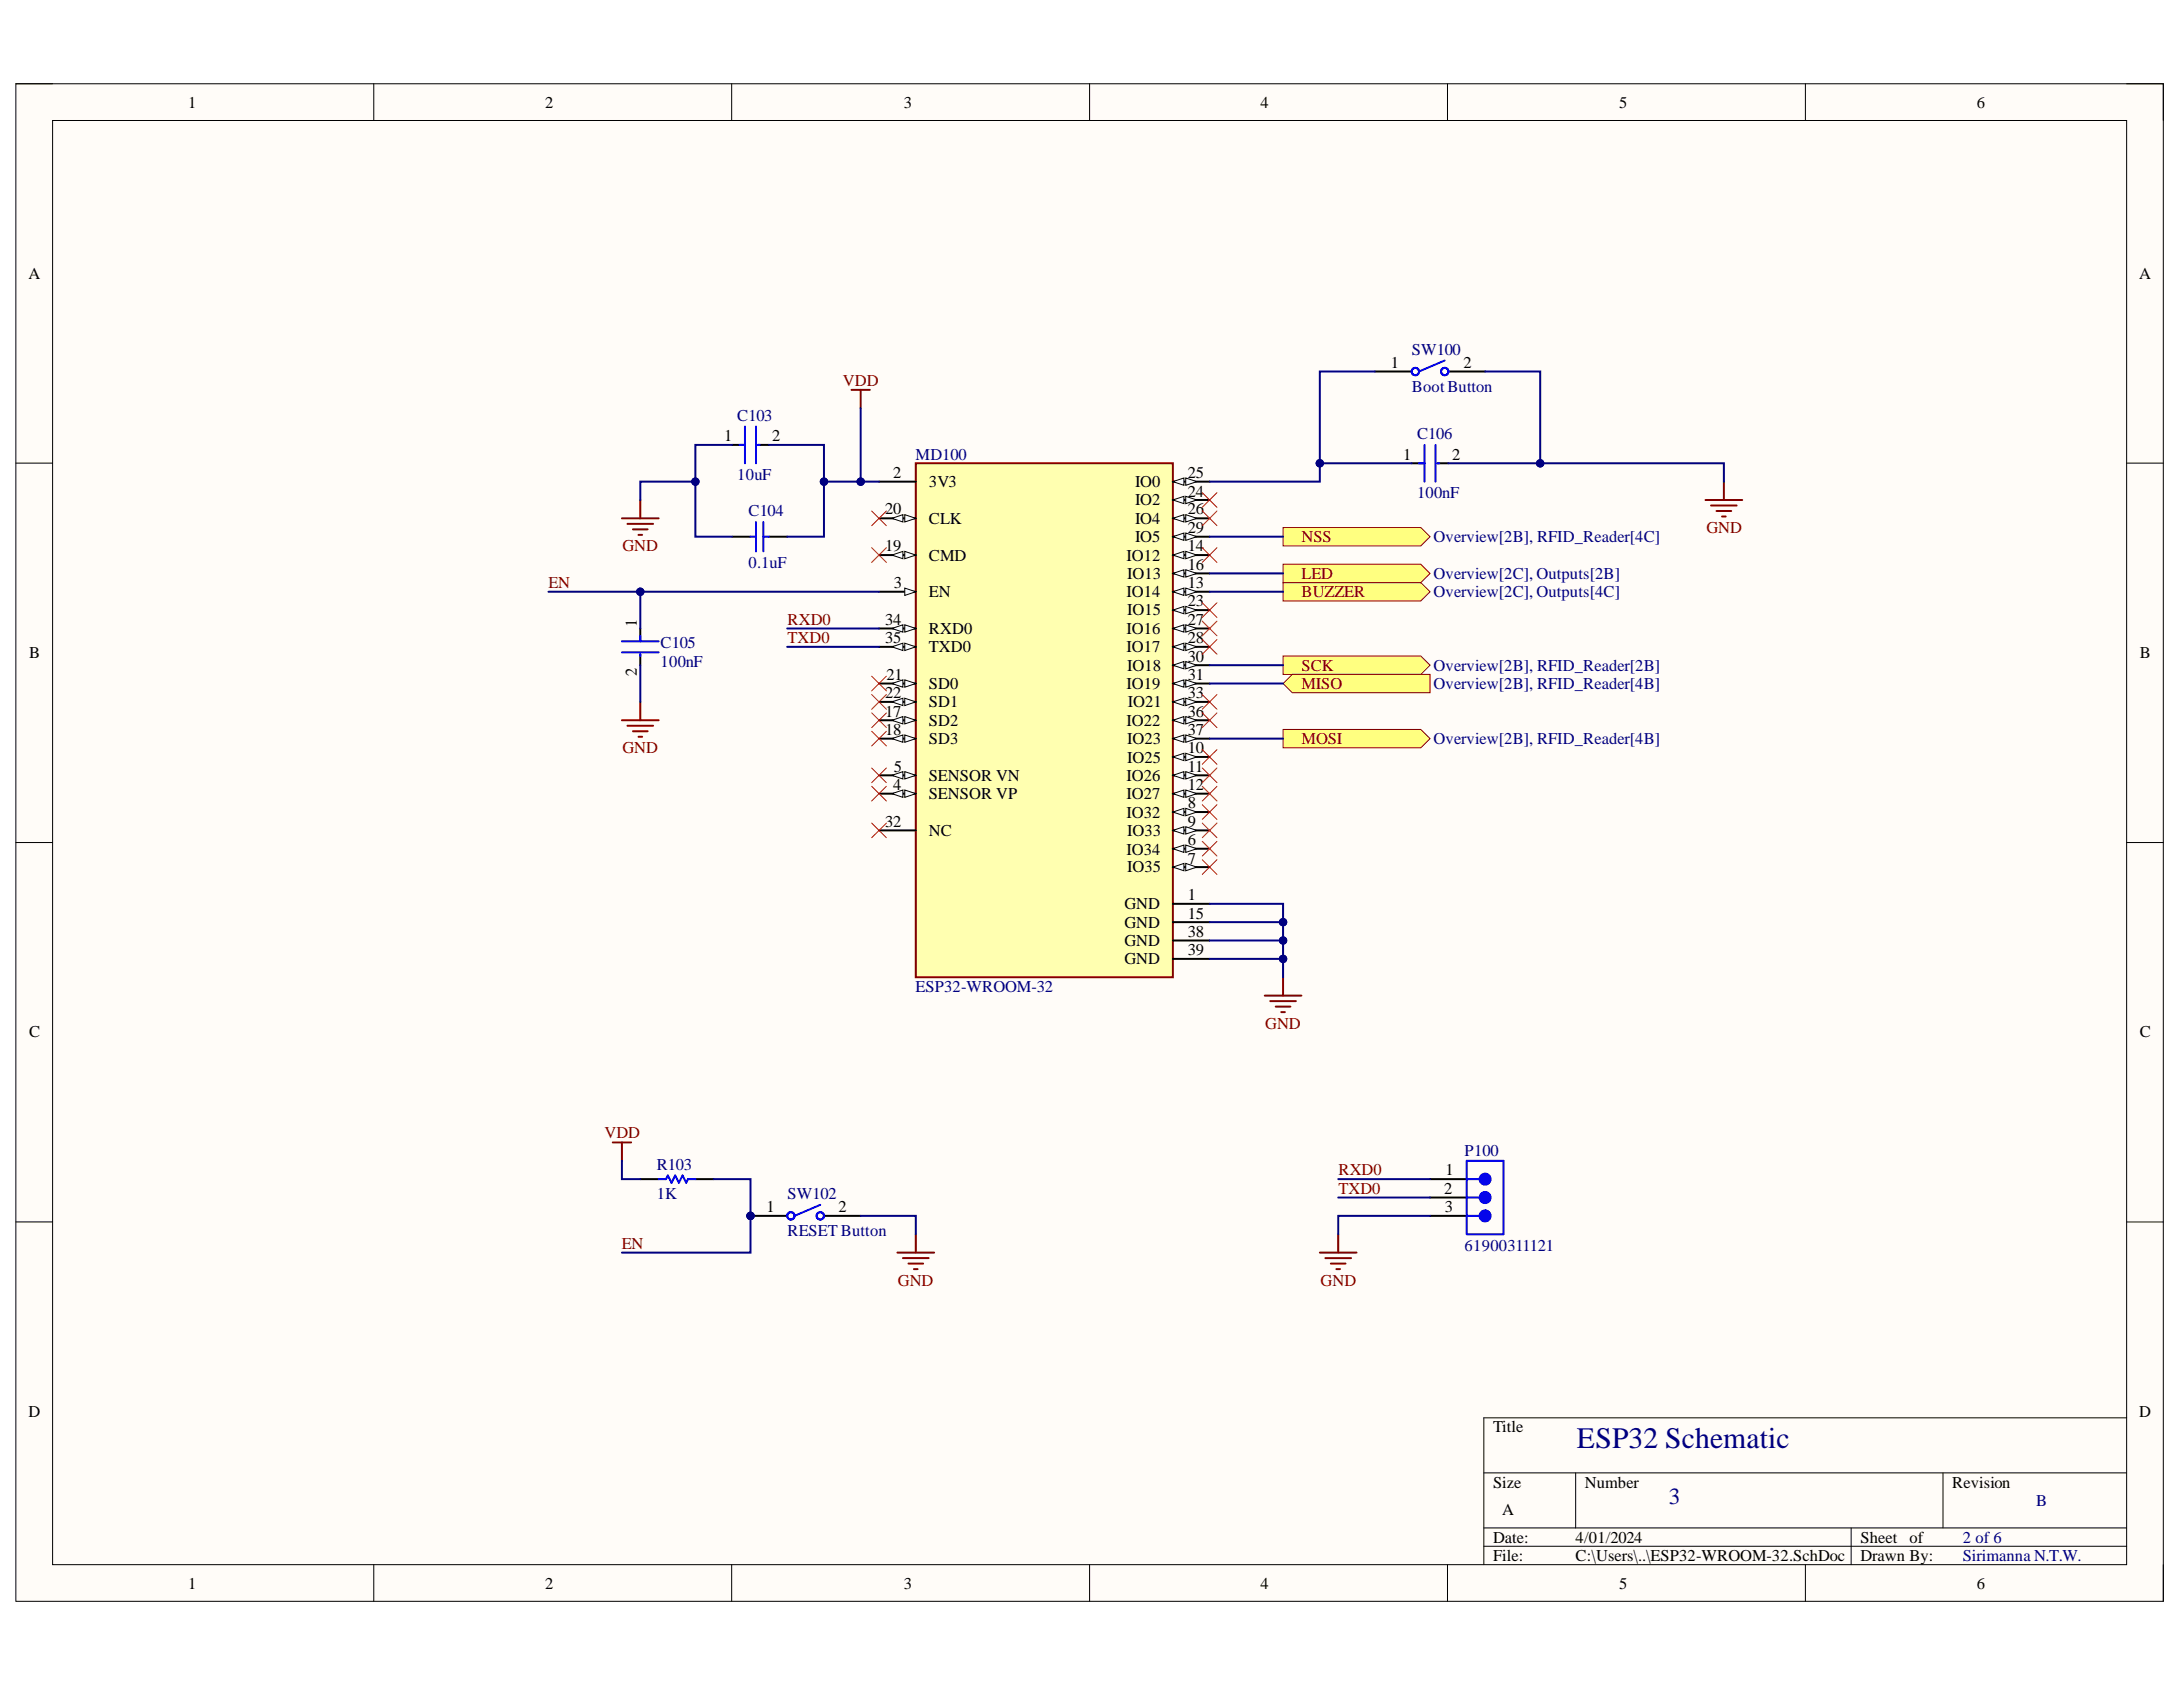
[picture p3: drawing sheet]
<svg xmlns="http://www.w3.org/2000/svg" width="279mm" height="216mm" viewBox="0 0 279 216" stroke-linecap="round" stroke-linejoin="round" font-family="sans-serif">
<defs><g id="words">
<text font-size="3.8" fill="#000080" x="201.8" y="185.3">ESP32 Schematic</text>
<text font-size="3" fill="#000080" x="213.6" y="192.5">3</text>
<g font-size="2.1">
<text x="24.1" y="13.8">1</text>
<text x="69.8" y="13.8">2</text>
<text x="115.7" y="13.8">3</text>
<text x="161.3" y="13.8">4</text>
<text x="207.2" y="13.8">5</text>
<text x="253" y="13.8">6</text>
<text x="3.6" y="35.7">A</text>
<text x="273.8" y="35.7">A</text>
<text x="178" y="47.1">1</text>
<text x="187.3" y="47.1">2</text>
<text x="92.7" y="56.5">1</text>
<text x="98.8" y="56.5">2</text>
<text x="179.6" y="58.8">1</text>
<text x="185.9" y="58.8">2</text>
<text x="113.3" y="65.8">20</text>
<text x="114.3" y="61.2">2</text>
<text x="118.9" y="62.4">3V3</text>
<text x="145.3" y="62.4">IO0</text>
<text x="145.3" y="64.7">IO2</text>
<text x="152" y="61.2">25</text>
<text x="152" y="63.6">24</text>
<text x="152" y="65.8">26</text>
<text x="113.3" y="70.6">19</text>
<text x="118.9" y="67">CLK</text>
<text x="118.9" y="71.8">CMD</text>
<text x="144.2" y="71.8">IO12</text>
<text x="145.3" y="67">IO4</text>
<text x="145.3" y="69.4">IO5</text>
<text x="152" y="68.2">29</text>
<text x="152" y="70.6">14</text>
<text x="114.4" y="75.3">3</text>
<text x="118.9" y="76.4">EN</text>
<text x="144.2" y="76.4">IO14</text>
<text x="144.3" y="74.1">IO13</text>
<text x="152" y="72.9">16</text>
<text x="152" y="75.3">13</text>
<text x="152" y="77.6">23</text>
<text x="81.5" y="80.2" transform="rotate(-90 81.5 80.2)">1</text>
<text x="113.3" y="80">34</text>
<text x="113.3" y="82.3">35</text>
<text x="118.9" y="81.1">RXD0</text>
<text x="118.9" y="83.5">TXD0</text>
<text x="144.2" y="81.1">IO16</text>
<text x="144.2" y="83.5">IO17</text>
<text x="144.3" y="78.8">IO15</text>
<text x="152" y="80">27</text>
<text x="152" y="82.3">28</text>
<text x="3.7" y="84.3">B</text>
<text x="81.5" y="86.5" transform="rotate(-90 81.5 86.5)">2</text>
<text x="113.3" y="89.3">22</text>
<text x="113.5" y="87">21</text>
<text x="118.9" y="88.1">SD0</text>
<text x="144.2" y="88.1">IO19</text>
<text x="144.3" y="85.9">IO18</text>
<text x="152" y="84.7">30</text>
<text x="152" y="87">31</text>
<text x="152" y="89.3">33</text>
<text x="273.9" y="84.3">B</text>
<text x="113.3" y="91.7">17</text>
<text x="113.3" y="94.1">18</text>
<text x="118.9" y="90.5">SD1</text>
<text x="118.9" y="92.9">SD2</text>
<text x="118.9" y="95.2">SD3</text>
<text x="144.2" y="92.9">IO22</text>
<text x="144.3" y="95.2">IO23</text>
<text x="144.3" y="90.5">IO21</text>
<text x="152" y="91.7">36</text>
<text x="152" y="94.1">37</text>
<text x="114.3" y="101.1">4</text>
<text x="114.4" y="98.8">5</text>
<text x="118.9" y="99.9">SENSOR VN</text>
<text x="144.2" y="99.9">IO26</text>
<text x="144.3" y="97.6">IO25</text>
<text x="152" y="96.4">10</text>
<text x="152" y="98.8">11</text>
<text x="152" y="101.1">12</text>
<text x="113.3" y="105.8">32</text>
<text x="118.9" y="102.3">SENSOR VP</text>
<text x="118.9" y="107">NC</text>
<text x="144.2" y="102.3">IO27</text>
<text x="144.2" y="104.6">IO32</text>
<text x="144.3" y="107">IO33</text>
<text x="152" y="103.4">8</text>
<text x="152" y="105.8">9</text>
<text x="144.2" y="109.4">IO34</text>
<text x="144.3" y="111.6">IO35</text>
<text x="152" y="108.2">6</text>
<text x="152" y="110.5">7</text>
<text x="143.9" y="116.4">GND</text>
<text x="143.9" y="118.7">GND</text>
<text x="152" y="115.2">1</text>
<text x="152" y="117.6">15</text>
<text x="152" y="119.9">38</text>
<text x="143.9" y="121.1">GND</text>
<text x="143.9" y="123.4">GND</text>
<text x="152" y="122.2">39</text>
<text x="3.7" y="132.8">C</text>
<text x="273.9" y="132.8">C</text>
<text x="98.1" y="155.2">1</text>
<text x="107.3" y="155.2">2</text>
<text x="184.8" y="152.8">2</text>
<text x="184.9" y="155.2">3</text>
<text x="185" y="150.4">1</text>
<text x="3.6" y="181.4">D</text>
<text x="191.1" y="183.3">Title</text>
<text x="273.8" y="181.4">D</text>
<text x="191.1" y="190.4">Size</text>
<text x="202.9" y="190.4">Number</text>
<text x="249.9" y="190.4">Revision</text>
<text x="191.1" y="197.4">Date:</text>
<text x="192.3" y="193.9">A</text>
<text x="201.7" y="197.4">4/01/2024</text>
<text x="238.1" y="197.4">Sheet</text>
<text x="244.4" y="197.4">of</text>
<text x="24.1" y="203.3">1</text>
<text x="69.8" y="203.3">2</text>
<text x="115.7" y="203.3">3</text>
<text x="161.3" y="203.3">4</text>
<text x="191.1" y="199.8">File:</text>
<text x="201.7" y="199.8">C:\Users\..\ESP32-WROOM-32.SchDoc</text>
<text x="207.2" y="203.3">5</text>
<text x="238.1" y="199.8">Drawn By:</text>
<text x="253" y="203.3">6</text>
</g>
<g font-size="2.1" fill="#000080">
<text x="180.7" y="45.4">SW100</text>
<text x="94.4" y="53.9">C103</text>
<text x="180.7" y="50.1">BootButton</text>
<text x="117.2" y="58.8">MD100</text>
<text x="181.4" y="56.2">C106</text>
<text x="94.4" y="61.4">10uF</text>
<text x="181.4" y="63.7">100nF</text>
<text x="95.8" y="66.1">C104</text>
<text x="183.5" y="69.4">Overview[2B], RFID_Reader[4C]</text>
<text x="95.8" y="72.7">0.1uF</text>
<text x="183.5" y="76.4">Overview[2C], Outputs[4C]</text>
<text x="183.5" y="74.1">Overview[2C], Outputs[2B]</text>
<text x="84.6" y="83">C105</text>
<text x="84.6" y="85.4">100nF</text>
<text x="183.5" y="85.9">Overview[2B], RFID_Reader[2B]</text>
<text x="183.5" y="88.1">Overview[2B], RFID_Reader[4B]</text>
<text x="183.5" y="95.2">Overview[2B], RFID_Reader[4B]</text>
<text x="117.2" y="126.9">ESP32-WROOM-32</text>
<text x="84" y="149.8">R103</text>
<text x="187.5" y="147.9">P100</text>
<text x="84" y="153.5">1K</text>
<text x="100.8" y="153.5">SW102</text>
<text x="100.8" y="158.2">RESET Button</text>
<text x="187.5" y="160.1">61900311121</text>
<text x="251.2" y="197.4">2 of 6</text>
<text x="260.6" y="192.7">B</text>
<text x="251.2" y="199.8">Sirimanna N.T.W.</text>
</g>
<g font-size="2.1" fill="#800000">
<text x="107.9" y="49.4">VDD</text>
<text x="79.7" y="70.6">GND</text>
<text x="166.6" y="69.4">NSS</text>
<text x="218.4" y="68.2">GND</text>
<text x="70.2" y="75.3">EN</text>
<text x="166.6" y="76.4">BUZZER</text>
<text x="166.6" y="74.1">LED</text>
<text x="100.8" y="80">RXD0</text>
<text x="100.8" y="82.3">TXD0</text>
<text x="166.6" y="85.9">SCK</text>
<text x="166.6" y="88.1">MISO</text>
<text x="166.6" y="95.2">MOSI</text>
<text x="79.7" y="96.4">GND</text>
<text x="161.9" y="131.7">GND</text>
<text x="77.4" y="145.7">VDD</text>
<text x="171.3" y="150.4">RXD0</text>
<text x="171.3" y="152.8">TXD0</text>
<text x="79.6" y="159.8">EN</text>
<text x="114.9" y="164.5">GND</text>
<text x="169" y="164.5">GND</text>
</g>
</g></defs>
<path d="M2 10.7h274.9v194.2h-274.9z" fill-rule="evenodd" fill="#fffcf8"/>
<path d="M2 10.7h274.9v194.2h-274.9z" fill="none" stroke="#000" stroke-width=".13"/>
<path d="M6.7 15.4h265.5v184.8h-265.5z" fill-rule="evenodd" fill="#fffcf8"/>
<g fill="none" stroke="#000" stroke-width=".13">
<path d="M2 10.7h4.7M6.7 15.4h265.5v184.8h-265.5zM47.8 10.7v4.7M93.6 10.7v4.7M139.5 10.7v4.7M185.3 10.7v4.7M231.1 10.7v4.7M272.2 10.7h4.7v4.7M2 59.3h4.7M272.2 59.3h4.7M2 107.8h4.7M272.2 107.8h4.7"/>
<path d="M2 156.4h4.7M272.2 156.4h4.7M189.9 188.5h82.3M189.9 195.5h82.3M189.9 197.9h82.3M201.7 188.5v7M236.9 195.5v4.7M248.7 188.5v7M272.2 181.5h-82.3v18.7M47.8 200.2v4.7M93.6 200.2v4.7M139.5 200.2v4.7"/>
<path d="M185.3 200.2v4.7M231.1 200.2v4.7M276.9 200.2v4.7"/>
</g>
<path d="M109 49.9h2.3M110.2 49.9v2.3M79.6 92.2h4.7M80.3 92.9h3.3M81 93.6h1.9M81.7 94.3h.5M82 89.8v2.4M78.4 146.2h2.4M79.6 146.2v2.4" fill="none" stroke="#800000" stroke-width=".25"/>
<path d="M117.2 59.3h32.9v65.8h-32.9z" fill-rule="evenodd" fill="#ffffb0"/>
<path d="M117.2 59.3h32.9v65.8h-32.9z" fill="none" stroke="#800000" stroke-width=".25"/>
<path d="M112.5 61.6h4.7M112.5 99.2h4.7" fill="none" stroke="#000" stroke-width=".25"/>
<path d="M115.8 98.8l1.4 .4-1.4 .5z" fill="#f8fcff"/>
<path d="M115.8 98.8l1.4 .4-1.4 .5z" fill="none" stroke="#000" stroke-width=".13"/>
<path d="M114.2 99.2l1.4-.4v.9z" fill="#f8fcff"/>
<path d="M114.2 99.2l1.4-.4v.9z" fill="none" stroke="#000" stroke-width=".13"/>
<path d="M112.5 101.6h4.7" fill="none" stroke="#000" stroke-width=".25"/>
<path d="M115.8 101.1l1.4 .5-1.4 .4z" fill="#f8fcff"/>
<path d="M115.8 101.1l1.4 .5-1.4 .4z" fill="none" stroke="#000" stroke-width=".13"/>
<path d="M114.2 101.6l1.4-.5v.9z" fill="#f8fcff"/>
<path d="M114.2 101.6l1.4-.5v.9z" fill="none" stroke="#000" stroke-width=".13"/>
<path d="M150.1 61.6h4.7" fill="none" stroke="#000" stroke-width=".25"/>
<path d="M150.1 61.6l1.4-.4v.9z" fill="#f8fcff"/>
<path d="M150.1 61.6l1.4-.4v.9z" fill="none" stroke="#000" stroke-width=".13"/>
<path d="M151.8 61.2l1.4 .4-1.4 .5z" fill="#f8fcff"/>
<path d="M151.8 61.2l1.4 .4-1.4 .5z" fill="none" stroke="#000" stroke-width=".13"/>
<path d="M150.1 64h4.7" fill="none" stroke="#000" stroke-width=".25"/>
<path d="M150.1 64l1.4-.5v1z" fill="#f8fcff"/>
<path d="M150.1 64l1.4-.5v1z" fill="none" stroke="#000" stroke-width=".13"/>
<path d="M151.8 63.5l1.4 .5-1.4 .5z" fill="#f8fcff"/>
<path d="M151.8 63.5l1.4 .5-1.4 .5z" fill="none" stroke="#000" stroke-width=".13"/>
<path d="M150.1 66.3h4.7" fill="none" stroke="#000" stroke-width=".25"/>
<path d="M150.1 66.3l1.4-.4v.9z" fill="#f8fcff"/>
<path d="M150.1 66.3l1.4-.4v.9z" fill="none" stroke="#000" stroke-width=".13"/>
<path d="M151.8 65.9l1.4 .4-1.4 .5z" fill="#f8fcff"/>
<path d="M151.8 65.9l1.4 .4-1.4 .5z" fill="none" stroke="#000" stroke-width=".13"/>
<path d="M150.1 68.7h4.7" fill="none" stroke="#000" stroke-width=".25"/>
<path d="M150.1 68.7l1.4-.5v1z" fill="#f8fcff"/>
<path d="M150.1 68.7l1.4-.5v1z" fill="none" stroke="#000" stroke-width=".13"/>
<path d="M151.8 68.2l1.4 .5-1.4 .5z" fill="#f8fcff"/>
<path d="M151.8 68.2l1.4 .5-1.4 .5z" fill="none" stroke="#000" stroke-width=".13"/>
<path d="M150.1 71h4.7" fill="none" stroke="#000" stroke-width=".25"/>
<path d="M150.1 71l1.4-.4v.9z" fill="#f8fcff"/>
<path d="M150.1 71l1.4-.4v.9z" fill="none" stroke="#000" stroke-width=".13"/>
<path d="M151.8 70.6l1.4 .4-1.4 .5z" fill="#f8fcff"/>
<path d="M151.8 70.6l1.4 .4-1.4 .5z" fill="none" stroke="#000" stroke-width=".13"/>
<path d="M150.1 73.4h4.7" fill="none" stroke="#000" stroke-width=".25"/>
<path d="M150.1 73.4l1.4-.5v1z" fill="#f8fcff"/>
<path d="M150.1 73.4l1.4-.5v1z" fill="none" stroke="#000" stroke-width=".13"/>
<path d="M151.8 72.9l1.4 .5-1.4 .5z" fill="#f8fcff"/>
<path d="M151.8 72.9l1.4 .5-1.4 .5z" fill="none" stroke="#000" stroke-width=".13"/>
<path d="M150.1 75.7h4.7" fill="none" stroke="#000" stroke-width=".25"/>
<path d="M150.1 75.7l1.4-.4v.9z" fill="#f8fcff"/>
<path d="M150.1 75.7l1.4-.4v.9z" fill="none" stroke="#000" stroke-width=".13"/>
<path d="M151.8 75.3l1.4 .4-1.4 .5z" fill="#f8fcff"/>
<path d="M151.8 75.3l1.4 .4-1.4 .5z" fill="none" stroke="#000" stroke-width=".13"/>
<path d="M150.1 78.1h4.7" fill="none" stroke="#000" stroke-width=".25"/>
<path d="M150.1 78.1l1.4-.5v1z" fill="#f8fcff"/>
<path d="M150.1 78.1l1.4-.5v1z" fill="none" stroke="#000" stroke-width=".13"/>
<path d="M151.8 77.6l1.4 .5-1.4 .5z" fill="#f8fcff"/>
<path d="M151.8 77.6l1.4 .5-1.4 .5z" fill="none" stroke="#000" stroke-width=".13"/>
<path d="M150.1 80.4h4.7" fill="none" stroke="#000" stroke-width=".25"/>
<path d="M150.1 80.4l1.4-.4v.9z" fill="#f8fcff"/>
<path d="M150.1 80.4l1.4-.4v.9z" fill="none" stroke="#000" stroke-width=".13"/>
<path d="M151.8 80l1.4 .4-1.4 .5z" fill="#f8fcff"/>
<path d="M151.8 80l1.4 .4-1.4 .5z" fill="none" stroke="#000" stroke-width=".13"/>
<path d="M150.1 82.8h4.7" fill="none" stroke="#000" stroke-width=".25"/>
<path d="M150.1 82.8l1.4-.5v1z" fill="#f8fcff"/>
<path d="M150.1 82.8l1.4-.5v1z" fill="none" stroke="#000" stroke-width=".13"/>
<path d="M151.8 82.3l1.4 .5-1.4 .5z" fill="#f8fcff"/>
<path d="M151.8 82.3l1.4 .5-1.4 .5z" fill="none" stroke="#000" stroke-width=".13"/>
<path d="M150.1 85.1h4.7" fill="none" stroke="#000" stroke-width=".25"/>
<path d="M150.1 85.1l1.4-.4v.9z" fill="#f8fcff"/>
<path d="M150.1 85.1l1.4-.4v.9z" fill="none" stroke="#000" stroke-width=".13"/>
<path d="M151.8 84.7l1.4 .4-1.4 .5z" fill="#f8fcff"/>
<path d="M151.8 84.7l1.4 .4-1.4 .5z" fill="none" stroke="#000" stroke-width=".13"/>
<path d="M150.1 87.5h4.7" fill="none" stroke="#000" stroke-width=".25"/>
<path d="M150.1 87.5l1.4-.5v.9z" fill="#f8fcff"/>
<path d="M150.1 87.5l1.4-.5v.9z" fill="none" stroke="#000" stroke-width=".13"/>
<path d="M151.8 87l1.4 .5-1.4 .4z" fill="#f8fcff"/>
<path d="M151.8 87l1.4 .5-1.4 .4z" fill="none" stroke="#000" stroke-width=".13"/>
<path d="M150.1 89.8h4.7" fill="none" stroke="#000" stroke-width=".25"/>
<path d="M150.1 89.8l1.4-.4v.9z" fill="#f8fcff"/>
<path d="M150.1 89.8l1.4-.4v.9z" fill="none" stroke="#000" stroke-width=".13"/>
<path d="M151.8 89.4l1.4 .4-1.4 .5z" fill="#f8fcff"/>
<path d="M151.8 89.4l1.4 .4-1.4 .5z" fill="none" stroke="#000" stroke-width=".13"/>
<path d="M150.1 92.2h4.7" fill="none" stroke="#000" stroke-width=".25"/>
<path d="M150.1 92.2l1.4-.5v.9z" fill="#f8fcff"/>
<path d="M150.1 92.2l1.4-.5v.9z" fill="none" stroke="#000" stroke-width=".13"/>
<path d="M151.8 91.7l1.4 .5-1.4 .4z" fill="#f8fcff"/>
<path d="M151.8 91.7l1.4 .5-1.4 .4z" fill="none" stroke="#000" stroke-width=".13"/>
<path d="M150.1 94.5h4.7" fill="none" stroke="#000" stroke-width=".25"/>
<path d="M150.1 94.5l1.4-.4v.9z" fill="#f8fcff"/>
<path d="M150.1 94.5l1.4-.4v.9z" fill="none" stroke="#000" stroke-width=".13"/>
<path d="M151.8 94.1l1.4 .4-1.4 .5z" fill="#f8fcff"/>
<path d="M151.8 94.1l1.4 .4-1.4 .5z" fill="none" stroke="#000" stroke-width=".13"/>
<path d="M150.1 96.9h4.7" fill="none" stroke="#000" stroke-width=".25"/>
<path d="M150.1 96.9l1.4-.5v.9z" fill="#f8fcff"/>
<path d="M150.1 96.9l1.4-.5v.9z" fill="none" stroke="#000" stroke-width=".13"/>
<path d="M151.8 96.4l1.4 .5-1.4 .4z" fill="#f8fcff"/>
<path d="M151.8 96.4l1.4 .5-1.4 .4z" fill="none" stroke="#000" stroke-width=".13"/>
<path d="M150.1 99.2h4.7" fill="none" stroke="#000" stroke-width=".25"/>
<path d="M150.1 99.2l1.4-.4v.9z" fill="#f8fcff"/>
<path d="M150.1 99.2l1.4-.4v.9z" fill="none" stroke="#000" stroke-width=".13"/>
<path d="M151.8 98.8l1.4 .4-1.4 .5z" fill="#f8fcff"/>
<path d="M151.8 98.8l1.4 .4-1.4 .5z" fill="none" stroke="#000" stroke-width=".13"/>
<path d="M150.1 101.6h4.7" fill="none" stroke="#000" stroke-width=".25"/>
<path d="M150.1 101.6l1.4-.5v.9z" fill="#f8fcff"/>
<path d="M150.1 101.6l1.4-.5v.9z" fill="none" stroke="#000" stroke-width=".13"/>
<path d="M151.8 101.1l1.4 .5-1.4 .4z" fill="#f8fcff"/>
<path d="M151.8 101.1l1.4 .5-1.4 .4z" fill="none" stroke="#000" stroke-width=".13"/>
<path d="M150.1 103.9h4.7" fill="none" stroke="#000" stroke-width=".25"/>
<path d="M150.1 103.9l1.4-.4v.9z" fill="#f8fcff"/>
<path d="M150.1 103.9l1.4-.4v.9z" fill="none" stroke="#000" stroke-width=".13"/>
<path d="M151.8 103.5l1.4 .4-1.4 .5z" fill="#f8fcff"/>
<path d="M151.8 103.5l1.4 .4-1.4 .5z" fill="none" stroke="#000" stroke-width=".13"/>
<path d="M150.1 106.3h4.7" fill="none" stroke="#000" stroke-width=".25"/>
<path d="M150.1 106.3l1.4-.5v.9z" fill="#f8fcff"/>
<path d="M150.1 106.3l1.4-.5v.9z" fill="none" stroke="#000" stroke-width=".13"/>
<path d="M151.8 105.8l1.4 .5-1.4 .4z" fill="#f8fcff"/>
<path d="M151.8 105.8l1.4 .5-1.4 .4z" fill="none" stroke="#000" stroke-width=".13"/>
<path d="M150.1 108.6h4.7" fill="none" stroke="#000" stroke-width=".25"/>
<path d="M150.1 108.6l1.4-.5v1z" fill="#f8fcff"/>
<path d="M150.1 108.6l1.4-.5v1z" fill="none" stroke="#000" stroke-width=".13"/>
<path d="M151.8 108.1l1.4 .5-1.4 .5z" fill="#f8fcff"/>
<path d="M151.8 108.1l1.4 .5-1.4 .5z" fill="none" stroke="#000" stroke-width=".13"/>
<path d="M150.1 111h4.7" fill="none" stroke="#000" stroke-width=".25"/>
<path d="M150.1 111l1.4-.5v.9z" fill="#f8fcff"/>
<path d="M150.1 111l1.4-.5v.9z" fill="none" stroke="#000" stroke-width=".13"/>
<path d="M151.8 110.5l1.4 .5-1.4 .4z" fill="#f8fcff"/>
<path d="M151.8 110.5l1.4 .5-1.4 .4z" fill="none" stroke="#000" stroke-width=".13"/>
<path d="M112.5 66.3h4.7" fill="none" stroke="#000" stroke-width=".25"/>
<path d="M115.8 65.9l1.4 .4-1.4 .5z" fill="#f8fcff"/>
<path d="M115.8 65.9l1.4 .4-1.4 .5z" fill="none" stroke="#000" stroke-width=".13"/>
<path d="M114.2 66.3l1.4-.4v.9z" fill="#f8fcff"/>
<path d="M114.2 66.3l1.4-.4v.9z" fill="none" stroke="#000" stroke-width=".13"/>
<path d="M112.5 71h4.7" fill="none" stroke="#000" stroke-width=".25"/>
<path d="M115.8 70.6l1.4 .4-1.4 .5z" fill="#f8fcff"/>
<path d="M115.8 70.6l1.4 .4-1.4 .5z" fill="none" stroke="#000" stroke-width=".13"/>
<path d="M114.2 71l1.4-.4v.9z" fill="#f8fcff"/>
<path d="M114.2 71l1.4-.4v.9z" fill="none" stroke="#000" stroke-width=".13"/>
<path d="M112.5 75.7h4.7" fill="none" stroke="#000" stroke-width=".25"/>
<path d="M115.8 75.3l1.4 .4-1.4 .5z" fill="#f8fcff"/>
<path d="M115.8 75.3l1.4 .4-1.4 .5z" fill="none" stroke="#000" stroke-width=".13"/>
<path d="M112.5 80.4h4.7M112.5 106.3h4.7" fill="none" stroke="#000" stroke-width=".25"/>
<path d="M115.8 80l1.4 .4-1.4 .5z" fill="#f8fcff"/>
<path d="M115.8 80l1.4 .4-1.4 .5z" fill="none" stroke="#000" stroke-width=".13"/>
<path d="M114.2 80.4l1.4-.4v.9z" fill="#f8fcff"/>
<path d="M114.2 80.4l1.4-.4v.9z" fill="none" stroke="#000" stroke-width=".13"/>
<path d="M112.5 82.8h4.7" fill="none" stroke="#000" stroke-width=".25"/>
<path d="M115.8 82.3l1.4 .5-1.4 .5z" fill="#f8fcff"/>
<path d="M115.8 82.3l1.4 .5-1.4 .5z" fill="none" stroke="#000" stroke-width=".13"/>
<path d="M114.2 82.8l1.4-.5v1z" fill="#f8fcff"/>
<path d="M114.2 82.8l1.4-.5v1z" fill="none" stroke="#000" stroke-width=".13"/>
<path d="M112.5 87.5h4.7" fill="none" stroke="#000" stroke-width=".25"/>
<path d="M115.8 87l1.4 .5-1.4 .4z" fill="#f8fcff"/>
<path d="M115.8 87l1.4 .5-1.4 .4z" fill="none" stroke="#000" stroke-width=".13"/>
<path d="M114.2 87.5l1.4-.5v.9z" fill="#f8fcff"/>
<path d="M114.2 87.5l1.4-.5v.9z" fill="none" stroke="#000" stroke-width=".13"/>
<path d="M112.5 89.8h4.7" fill="none" stroke="#000" stroke-width=".25"/>
<path d="M115.8 89.4l1.4 .4-1.4 .5z" fill="#f8fcff"/>
<path d="M115.8 89.4l1.4 .4-1.4 .5z" fill="none" stroke="#000" stroke-width=".13"/>
<path d="M114.2 89.8l1.4-.4v.9z" fill="#f8fcff"/>
<path d="M114.2 89.8l1.4-.4v.9z" fill="none" stroke="#000" stroke-width=".13"/>
<path d="M112.5 92.2h4.7" fill="none" stroke="#000" stroke-width=".25"/>
<path d="M115.8 91.7l1.4 .5-1.4 .4z" fill="#f8fcff"/>
<path d="M115.8 91.7l1.4 .5-1.4 .4z" fill="none" stroke="#000" stroke-width=".13"/>
<path d="M114.2 92.2l1.4-.5v.9z" fill="#f8fcff"/>
<path d="M114.2 92.2l1.4-.5v.9z" fill="none" stroke="#000" stroke-width=".13"/>
<path d="M112.5 94.5h4.7" fill="none" stroke="#000" stroke-width=".25"/>
<path d="M115.8 94.1l1.4 .4-1.4 .5z" fill="#f8fcff"/>
<path d="M115.8 94.1l1.4 .4-1.4 .5z" fill="none" stroke="#000" stroke-width=".13"/>
<path d="M114.2 94.5l1.4-.4v.9z" fill="#f8fcff"/>
<path d="M114.2 94.5l1.4-.4v.9z" fill="none" stroke="#000" stroke-width=".13"/>
<path d="M82 80.4v1.7M82 83.7v1.4M150.1 115.7h4.7M150.1 118h4.7M150.1 120.4h4.7M150.1 122.7h4.7" fill="none" stroke="#000" stroke-width=".25"/>
<path d="M161.9 127.4h4.7M162.6 128.1h3.3M163.3 128.8h1.9M164 129.5h.5M164.2 125.1v2.3" fill="none" stroke="#800000" stroke-width=".25"/>
<path d="M79.6 82.1h4.7M79.6 83.5h4.7M82 81.4v.7M82 83.7v.3" fill="none" stroke="#00f" stroke-width=".25"/>
<circle cx="96.1" cy="155.6" r=".47" fill="#000080"/>
<circle cx="96.1" cy="155.6" r=".47" fill="none" stroke="#000080" stroke-width=".13"/>
<path d="M105 154.2l-3.3 1.4" fill="none" stroke="#00f" stroke-width=".25"/>
<path d="M96.1 155.6h4.7" fill="none" stroke="#000" stroke-width=".25"/>
<circle cx="96.1" cy="155.6" r=".47" fill="#000080"/>
<circle cx="96.1" cy="155.6" r=".47" fill="none" stroke="#000080" stroke-width=".13"/>
<path d="M176 47.5h4.7M180.7 59.3h1.6M184 59.3h1.4M185.4 47.5h4.7M105.5 155.6h4.7M183 153.3h4.7M183 150.9h4.7" fill="none" stroke="#000" stroke-width=".25"/>
<g fill="none" stroke="#00f" stroke-width=".25">
<path d="M181.6 59.3h.7M182.3 56.9v4.7M183.7 56.9v4.7M184 59.3h.2M184.9 46.1l-3.3 1.4M187.7 153.3h1.7"/>
<circle cx="181.1" cy="47.5" r=".47"/>
<circle cx="184.9" cy="47.5" r=".47"/>
<circle cx="101.2" cy="155.6" r=".47"/>
<circle cx="105" cy="155.6" r=".47"/>
</g>
<path d="M117.2 158v2.3M114.9 160.3h4.7M115.6 161h3.3M116.3 161.7h1.9M117 162.4h.4" fill="none" stroke="#800000" stroke-width=".25"/>
<circle cx="190.1" cy="153.3" r=".71" fill="#00f"/>
<g fill="none" stroke="#00f" stroke-width=".25">
<path d="M187.7 150.9h1.7M187.7 155.6h1.7"/>
<circle cx="190.1" cy="153.3" r=".71"/>
</g>
<path d="M183 155.6h4.7" fill="none" stroke="#000" stroke-width=".25"/>
<circle cx="190.1" cy="155.6" r=".7" fill="#00f"/>
<g fill="none" stroke="#00f" stroke-width=".25">
<path d="M187.7 148.6h4.7v9.4h-4.7z"/>
<circle cx="190.1" cy="155.6" r=".7"/>
</g>
<circle cx="190.1" cy="150.9" r=".7" fill="#00f"/>
<circle cx="190.1" cy="150.9" r=".7" fill="none" stroke="#00f" stroke-width=".25"/>
<path d="M171.3 158v2.3M168.9 160.3h4.7M169.6 161h3.3M170.3 161.7h1.9M171 162.4h.5" fill="none" stroke="#800000" stroke-width=".25"/>
<path d="M164.2 84h17.6l1.2 1.1-1.2 1.2h-17.6z" fill-rule="evenodd" fill="#ffff80"/>
<path d="M164.2 84h17.6l1.2 1.1-1.2 1.2h-17.6z" fill="none" stroke="#800000" stroke-width=".13"/>
<path d="M164.2 87.5l1.2-1.2h17.6v2.4h-17.6z" fill-rule="evenodd" fill="#ffff80"/>
<path d="M164.2 87.5l1.2-1.2h17.6v2.4h-17.6z" fill="none" stroke="#800000" stroke-width=".13"/>
<path d="M164.2 93.4h17.6l1.2 1.1-1.2 1.2h-17.6z" fill-rule="evenodd" fill="#ffff80"/>
<path d="M164.2 93.4h17.6l1.2 1.1-1.2 1.2h-17.6z" fill="none" stroke="#800000" stroke-width=".13"/>
<path d="M164.2 67.5h17.6l1.2 1.2-1.2 1.2h-17.6z" fill-rule="evenodd" fill="#ffff80"/>
<path d="M164.2 67.5h17.6l1.2 1.2-1.2 1.2h-17.6z" fill="none" stroke="#800000" stroke-width=".13"/>
<path d="M93.7 56.9h1.6M97 56.9h1.4M93.7 68.7h2.4M98.4 68.7h2.4M82 150.9h2.3M89 150.9h2.4" fill="none" stroke="#000" stroke-width=".25"/>
<path d="M94.6 56.9h.7M95.3 54.6v4.7M96.8 54.6v4.7M97 56.9h.2M96.1 68.7h.7M96.8 66.8v3.8M97.7 66.8v3.8M97.7 68.7h.7M84.3 150.9h.9l.3-.5 .4 1 .5-1 .5 1 .5-1 .4 1 .3-.5h.9" fill="none" stroke="#00f" stroke-width=".25"/>
<path d="M79.6 66.3h4.7M80.3 67h3.3M81 67.7h1.9M81.7 68.5h.5M82 64v2.3" fill="none" stroke="#800000" stroke-width=".25"/>
<g fill="none" stroke="#f00" stroke-width=".13">
<path d="M111.6 65.4l1.8 1.9M111.6 70.1l1.8 1.9M113.4 65.4l-1.8 1.9M113.4 70.1l-1.8 1.9M153.9 79.5l1.9 1.9M153.9 77.1l1.9 1.9M153.9 70.1l1.9 1.9M153.9 65.4l1.9 1.9M153.9 63.1l1.9 1.8M155.8 79.5l-1.9 1.9M155.8 77.1l-1.9 1.9M155.8 70.1l-1.9 1.9"/>
<path d="M155.8 65.4l-1.9 1.9M155.8 63.1l-1.9 1.8M111.6 86.5l1.8 1.9M111.6 88.9l1.8 1.9M111.6 91.2l1.8 1.9M111.6 93.6l1.8 1.9M111.6 98.3l1.8 1.9M113.4 86.5l-1.8 1.9M113.4 88.9l-1.8 1.9M113.4 91.2l-1.8 1.9M113.4 93.6l-1.8 1.9M113.4 98.3l-1.8 1.9"/>
<path d="M153.9 98.3l1.9 1.9M153.9 95.9l1.9 1.9M153.9 91.2l1.9 1.9M153.9 88.9l1.9 1.9M153.9 81.8l1.9 1.9M155.8 98.3l-1.9 1.9M155.8 95.9l-1.9 1.9M155.8 91.2l-1.9 1.9M155.8 88.9l-1.9 1.9M155.8 81.8l-1.9 1.9M111.6 105.3l1.8 1.9M111.6 100.6l1.8 1.9"/>
<path d="M113.4 105.3l-1.8 1.9M113.4 100.6l-1.8 1.9M153.9 110l1.9 1.9M153.9 107.7l1.9 1.9M153.9 105.3l1.9 1.9M153.9 103l1.9 1.9M153.9 100.6l1.9 1.9M155.8 110l-1.9 1.9M155.8 107.7l-1.9 1.9M155.8 105.3l-1.9 1.9M155.8 103l-1.9 1.9M155.8 100.6l-1.9 1.9"/>
</g>
<path d="M164.2 74.6h17.6l1.2 1.1-1.2 1.2h-17.6z" fill-rule="evenodd" fill="#ffff80"/>
<path d="M164.2 74.6h17.6l1.2 1.1-1.2 1.2h-17.6z" fill="none" stroke="#800000" stroke-width=".13"/>
<path d="M110.2 52.2v9.4h2.3M82 85.1v4.7" fill="none" stroke="#000080" stroke-width=".25"/>
<circle cx="110.2" cy="61.6" r=".47" fill="#000080"/>
<circle cx="110.2" cy="61.6" r=".47" fill="none" stroke="#000080" stroke-width=".13"/>
<path d="M70.2 75.7h11.8v4.7" fill="none" stroke="#000080" stroke-width=".25"/>
<circle cx="82" cy="75.7" r=".47" fill="#000080"/>
<circle cx="82" cy="75.7" r=".47" fill="none" stroke="#000080" stroke-width=".13"/>
<path d="M154.8 118h9.4" fill="none" stroke="#000080" stroke-width=".25"/>
<circle cx="164.2" cy="118" r=".47" fill="#000080"/>
<circle cx="164.2" cy="118" r=".47" fill="none" stroke="#000080" stroke-width=".13"/>
<path d="M154.8 120.4h9.4" fill="none" stroke="#000080" stroke-width=".25"/>
<circle cx="164.2" cy="120.4" r=".47" fill="#000080"/>
<circle cx="164.2" cy="120.4" r=".47" fill="none" stroke="#000080" stroke-width=".13"/>
<path d="M154.8 122.7h9.4" fill="none" stroke="#000080" stroke-width=".25"/>
<circle cx="164.2" cy="122.7" r=".47" fill="#000080"/>
<circle cx="164.2" cy="122.7" r=".47" fill="none" stroke="#000080" stroke-width=".13"/>
<path d="M82 75.7h30.5" fill="none" stroke="#000080" stroke-width=".25"/>
<circle cx="82" cy="75.7" r=".47" fill="#000080"/>
<circle cx="82" cy="75.7" r=".47" fill="none" stroke="#000080" stroke-width=".13"/>
<path d="M190.1 47.5h7v11.8h-11.7M110.2 155.6h7v2.4" fill="none" stroke="#000080" stroke-width=".25"/>
<circle cx="197.1" cy="59.3" r=".47" fill="#000080"/>
<circle cx="197.1" cy="59.3" r=".47" fill="none" stroke="#000080" stroke-width=".13"/>
<path d="M100.8 80.4h11.7M100.8 82.8h11.7M79.6 148.6v2.3h2.4M91.4 150.9h4.7v9.4h-16.5M171.3 150.9h11.7M171.3 153.3h11.7M183 155.6h-11.7v2.4" fill="none" stroke="#000080" stroke-width=".25"/>
<circle cx="96.1" cy="155.6" r=".47" fill="#000080"/>
<circle cx="96.1" cy="155.6" r=".47" fill="none" stroke="#000080" stroke-width=".13"/>
<path d="M98.4 56.9h7.1v4.7h4.7" fill="none" stroke="#000080" stroke-width=".25"/>
<circle cx="110.2" cy="61.6" r=".47" fill="#000080"/>
<circle cx="110.2" cy="61.6" r=".47" fill="none" stroke="#000080" stroke-width=".13"/>
<circle cx="105.5" cy="61.6" r=".47" fill="#000080"/>
<circle cx="105.5" cy="61.6" r=".47" fill="none" stroke="#000080" stroke-width=".13"/>
<path d="M105.5 61.6v7.1h-4.7" fill="none" stroke="#000080" stroke-width=".25"/>
<circle cx="105.5" cy="61.6" r=".47" fill="#000080"/>
<circle cx="105.5" cy="61.6" r=".47" fill="none" stroke="#000080" stroke-width=".13"/>
<path d="M89 61.6h-7v2.4" fill="none" stroke="#000080" stroke-width=".25"/>
<circle cx="89" cy="61.6" r=".47" fill="#000080"/>
<circle cx="89" cy="61.6" r=".47" fill="none" stroke="#000080" stroke-width=".13"/>
<path d="M168.9 59.3v2.3h-14.1M154.8 94.5h9.4M154.8 87.5h9.4" fill="none" stroke="#000080" stroke-width=".25"/>
<circle cx="168.9" cy="59.3" r=".47" fill="#000080"/>
<circle cx="168.9" cy="59.3" r=".47" fill="none" stroke="#000080" stroke-width=".13"/>
<path d="M176 47.5h-7.1v11.8h11.8" fill="none" stroke="#000080" stroke-width=".25"/>
<circle cx="168.9" cy="59.3" r=".47" fill="#000080"/>
<circle cx="168.9" cy="59.3" r=".47" fill="none" stroke="#000080" stroke-width=".13"/>
<path d="M93.7 56.9h-4.7v11.8h4.7M154.8 68.7h9.4M154.8 85.1h9.4" fill="none" stroke="#000080" stroke-width=".25"/>
<circle cx="89" cy="61.6" r=".47" fill="#000080"/>
<circle cx="89" cy="61.6" r=".47" fill="none" stroke="#000080" stroke-width=".13"/>
<path d="M154.8 115.7h9.4v9.4" fill="none" stroke="#000080" stroke-width=".25"/>
<circle cx="164.2" cy="118" r=".47" fill="#000080"/>
<circle cx="164.2" cy="118" r=".47" fill="none" stroke="#000080" stroke-width=".13"/>
<circle cx="164.2" cy="120.4" r=".47" fill="#000080"/>
<circle cx="164.2" cy="120.4" r=".47" fill="none" stroke="#000080" stroke-width=".13"/>
<circle cx="164.2" cy="122.7" r=".47" fill="#000080"/>
<circle cx="164.2" cy="122.7" r=".47" fill="none" stroke="#000080" stroke-width=".13"/>
<path d="M154.8 75.7h9.4" fill="none" stroke="#000080" stroke-width=".25"/>
<path d="M164.2 72.2h17.6l1.2 1.2-1.2 1.2h-17.6z" fill-rule="evenodd" fill="#ffff80"/>
<path d="M164.2 72.2h17.6l1.2 1.2-1.2 1.2h-17.6z" fill="none" stroke="#800000" stroke-width=".13"/>
<path d="M197.1 59.3h23.5v2.3M154.8 73.4h9.4" fill="none" stroke="#000080" stroke-width=".25"/>
<path d="M218.3 64h4.7M219 64.7h3.3M219.7 65.4h1.9M220.4 66.1h.5M220.6 61.6v2.4" fill="none" stroke="#800000" stroke-width=".25"/>
<circle cx="197.1" cy="59.3" r=".47" fill="#000080"/>
<circle cx="197.1" cy="59.3" r=".47" fill="none" stroke="#000080" stroke-width=".13"/>
<use href="#words"/>
</svg>
